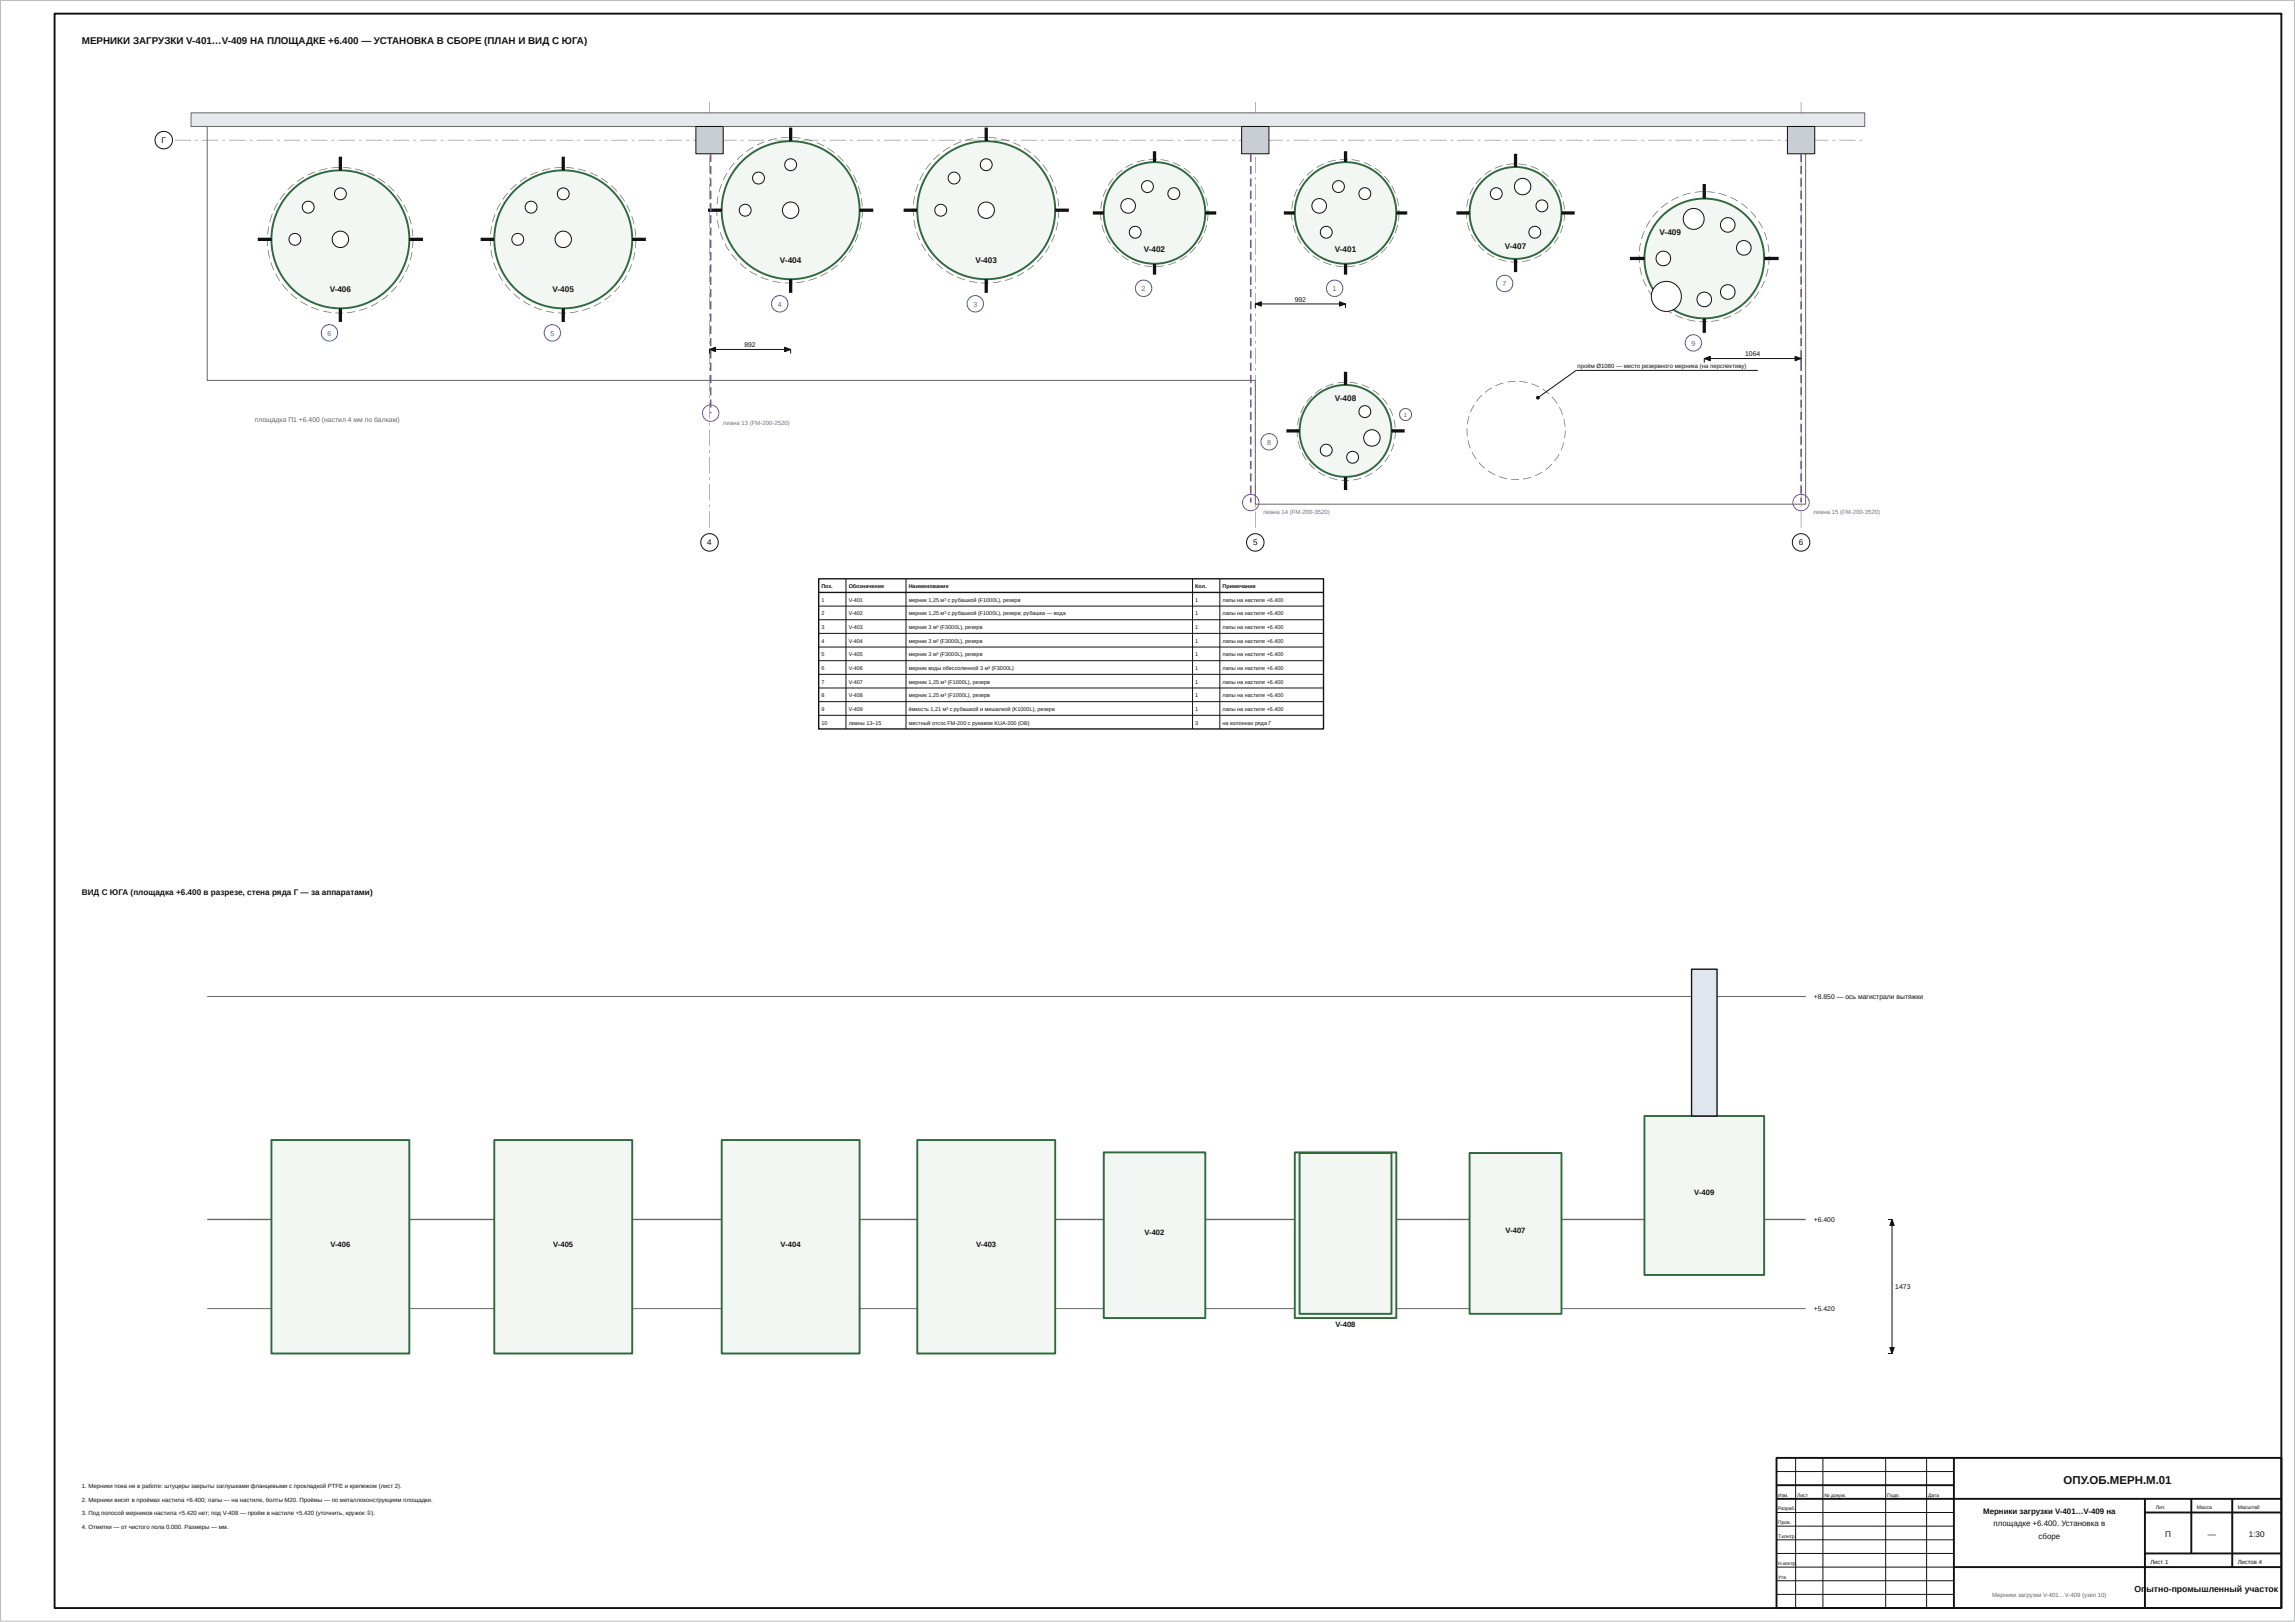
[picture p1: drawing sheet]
<svg xmlns="http://www.w3.org/2000/svg" width="841mm" height="594mm" viewBox="0 0 841 594" stroke-linecap="round" stroke-linejoin="round" font-family="sans-serif">
<defs><g id="words">
<text font-size="4.2" fill="#111" x="756.2" y="543.5">ОПУ.ОБ.МЕРН.М.01</text>
<text font-size="3.6" fill="#111" x="30" y="16">МЕРНИКИ ЗАГРУЗКИ V-401…V-409 НА ПЛОЩАДКЕ +6.400 — УСТАНОВКА В СБОРЕ (ПЛАН И ВИД С ЮГА)</text>
<g font-size="3.2" fill="#111">
<text x="782.2" y="583">Оп</text>
<text x="786.6" y="583">ытно-промышленный участок</text>
</g>
<g font-size="3" fill="#111">
<text x="59.2" y="52.4">Г</text>
<text x="608.2" y="85.9">V-409</text>
<text x="419.2" y="92.4">V-402</text>
<text x="489.1" y="92.4">V-401</text>
<text x="551.5" y="91.1">V-407</text>
<text x="285.8" y="96.2">V-404</text>
<text x="357.5" y="96.2">V-403</text>
<text x="120.8" y="106.9">V-406</text>
<text x="202.5" y="106.9">V-405</text>
<text x="489.1" y="146.7">V-408</text>
<text x="259.2" y="199.8">4</text>
<text x="459.2" y="199.8">5</text>
<text x="659.2" y="199.8">6</text>
<text x="30" y="328">ВИД С ЮГА (площадка +6.400 в разрезе, стена ряда Г — за аппаратами)</text>
<text x="793.4" y="563">П</text>
<text x="809" y="563">—</text>
<text x="824.1" y="563">1:30</text>
</g>
<g font-size="2.9" fill="#111">
<text x="726.7" y="554.4">Мерники загрузки V-401…V-409 на</text>
<text x="730.5" y="559">площадке +6.400. Установка в</text>
<text x="747" y="563.6">сборе</text>
</g>
<g font-size="2.8" fill="#111">
<text x="620.9" y="437.9">V-409</text>
<text x="419.4" y="452.4">V-402</text>
<text x="551.7" y="451.8">V-407</text>
<text x="121.1" y="456.7">V-406</text>
<text x="202.7" y="456.7">V-405</text>
<text x="286.1" y="456.7">V-404</text>
<text x="357.7" y="456.7">V-403</text>
<text x="489.4" y="486.2">V-408</text>
</g>
<g font-size="2.6" fill="#1f5fa8">
<text x="418.3" y="106.6">2</text>
<text x="488.3" y="106.6">1</text>
<text x="550.6" y="104.8">7</text>
<text x="285" y="112.3">4</text>
<text x="356.7" y="112.3">3</text>
<text x="120" y="122.9">6</text>
<text x="201.7" y="122.9">5</text>
<text x="619.8" y="126.6">9</text>
<text x="464.3" y="162.8">8</text>
</g>
<g font-size="2.5" fill="#111">
<text x="474.4" y="110.5">992</text>
<text x="272.8" y="127.2">892</text>
<text x="639.5" y="130.5">1064</text>
<text x="664.7" y="366">+8.850 — ось магистрали вытяжки</text>
<text x="664.7" y="447.7">+6.400</text>
<text x="694.5" y="472.1">1473</text>
<text x="664.7" y="480.3">+5.420</text>
</g>
<text font-size="2.5" fill="#666" x="93.3" y="154.7">площадка П1 +6.400 (настил 4 мм по балкам)</text>
<g font-size="2.2" fill="#111">
<text x="578.1" y="134.9">проём Ø1080 — место резервного мерника (на перспективу)</text>
<text x="30" y="545">1. Мерники пока не в работе: штуцеры закрыты заглушками фланцевыми с прокладкой PTFE и крепежом (лист 2).</text>
<text x="30" y="550">2. Мерники висят в проёмах настила +6.400; лапы — на настиле, болты M20. Проёмы — по металлоконструкциям площадки.</text>
<text x="30" y="555">3. Под полосой мерников настила +5.420 нет; под V-408 — проём в настиле +5.420 (уточнить, кружок ①).</text>
<text x="30" y="560">4. Отметки — от чистого пола 0.000. Размеры — мм.</text>
<text x="788" y="572.8">Лист 1</text>
<text x="820" y="572.8">Листов 4</text>
</g>
<g font-size="2.2" fill="#7a4fa0">
<text x="264.9" y="155.5">лиана 13 (FM-200-2520)</text>
<text x="462.8" y="188.3">лиана 14 (FM-200-3520)</text>
<text x="664.5" y="188.3">лиана 15 (FM-200-3520)</text>
</g>
<text font-size="2.2" fill="#c62828" x="514.5" y="152.6">1</text>
<text font-size="2.2" fill="#666" x="730" y="585">Мерники загрузки V-401…V-409 (узел 10)</text>
<g font-size="2" fill="#111">
<text x="301" y="215.4">Поз.</text>
<text x="311" y="215.4">Обозначение</text>
<text x="333" y="215.4">Наименование</text>
<text x="438" y="215.4">Кол.</text>
<text x="448" y="215.4">Примечание</text>
<text x="301" y="220.4">1</text>
<text x="311" y="220.4">V-401</text>
<text x="333" y="220.4">мерник 1,25 м³ с рубашкой (F1000L), резерв</text>
<text x="438" y="220.4">1</text>
<text x="448" y="220.4">лапы на настиле +6.400</text>
<text x="301" y="225.4">2</text>
<text x="311" y="225.4">V-402</text>
<text x="333" y="225.4">мерник 1,25 м³ с рубашкой (F1000L), резерв; рубашка — вода</text>
<text x="438" y="225.4">1</text>
<text x="448" y="225.4">лапы на настиле +6.400</text>
<text x="301" y="230.4">3</text>
<text x="311" y="230.4">V-403</text>
<text x="333" y="230.4">мерник 3 м³ (F3000L), резерв</text>
<text x="438" y="230.4">1</text>
<text x="448" y="230.4">лапы на настиле +6.400</text>
<text x="301" y="235.4">4</text>
<text x="311" y="235.4">V-404</text>
<text x="333" y="235.4">мерник 3 м³ (F3000L), резерв</text>
<text x="438" y="235.4">1</text>
<text x="448" y="235.4">лапы на настиле +6.400</text>
<text x="301" y="240.4">5</text>
<text x="301" y="245.4">6</text>
<text x="311" y="240.4">V-405</text>
<text x="311" y="245.4">V-406</text>
<text x="333" y="240.4">мерник 3 м³ (F3000L), резерв</text>
<text x="333" y="245.4">мерник воды обессоленной 3 м³ (F3000L)</text>
<text x="438" y="240.4">1</text>
<text x="438" y="245.4">1</text>
<text x="448" y="240.4">лапы на настиле +6.400</text>
<text x="448" y="245.4">лапы на настиле +6.400</text>
<text x="301" y="250.4">7</text>
<text x="311" y="250.4">V-407</text>
<text x="333" y="250.4">мерник 1,25 м³ (F1000L), резерв</text>
<text x="438" y="250.4">1</text>
<text x="448" y="250.4">лапы на настиле +6.400</text>
<text x="301" y="255.4">8</text>
<text x="311" y="255.4">V-408</text>
<text x="333" y="255.4">мерник 1,25 м³ (F1000L), резерв</text>
<text x="438" y="255.4">1</text>
<text x="448" y="255.4">лапы на настиле +6.400</text>
<text x="301" y="260.4">9</text>
<text x="311" y="260.4">V-409</text>
<text x="333" y="260.4">ёмкость 1,21 м³ с рубашкой и мешалкой (K1000L), резерв</text>
<text x="438" y="260.4">1</text>
<text x="448" y="260.4">лапы на настиле +6.400</text>
<text x="301" y="265.4">10</text>
<text x="311" y="265.4">лианы 13–15</text>
<text x="333" y="265.4">местный отсос FM-200 с рукавом KUA-200 (ОВ)</text>
<text x="438" y="265.4">3</text>
<text x="448" y="265.4">на колоннах ряда Г</text>
</g>
<g font-size="1.9" fill="#111">
<text x="790" y="552.8">Лит.</text>
<text x="805" y="552.8">Масса</text>
<text x="820" y="552.8">Масштаб</text>
</g>
<g font-size="1.8" fill="#111">
<text x="651.6" y="548.2">Изм.</text>
<text x="658.6" y="548.2">Лист</text>
<text x="668.6" y="548.2">№ докум.</text>
<text x="691.6" y="548.2">Подп.</text>
<text x="706.6" y="548.2">Дата</text>
<text x="651.6" y="553.2">Разраб.</text>
<text x="651.6" y="558.2">Пров.</text>
<text x="651.6" y="563.2">Т.контр.</text>
<text x="651.6" y="573.2">Н.контр</text>
<text x="658" y="573.2">.</text>
<text x="651.6" y="578.2">Утв.</text>
</g>
</g></defs>
<path d="M20 5h816v584h-816zM651 534h185v55h-185zM716 534v55M651 544h65M651 549h185M786 549v40M786 554h50M803 549v20M818 549v25M716 574h120M786 569h50" fill="none" stroke="#111" stroke-width=".7" stroke-linecap="butt"/>
<path d="M300 217h185" fill="none" stroke="#111" stroke-width=".5"/>
<path d="M.2 .2h840.6v593.6h-840.6z" fill="none" stroke="#bbb" stroke-width=".37"/>
<path d="M651 539h65M658 534v55M668 534v55M691 534v55M706 534v55M651 554h65M651 559h65M651 564h65M651 569h65M651 574h65M651 579h65M651 584h65" fill="none" stroke="#111" stroke-width=".37"/>
<path d="M259.9 37.3l.2 6zM259.9 44.8l.2 1zM259.9 47.3l.2 6zM259.9 54.8l.2 1zM259.9 57.3l.2 6zM259.9 64.8l.2 1zM259.9 67.3l.2 6zM259.9 74.8l.2 1zM259.9 77.3l.2 6zM259.9 84.8l.2 1zM259.9 87.3l.2 6zM259.9 94.8l.2 1zM259.9 97.3l.2 6zM259.9 104.8l.2 1zM259.9 107.3l.2 6zM259.9 114.8l.2 1zM259.9 117.3l.2 6zM259.9 124.8l.2 1zM259.9 127.3l.2 6zM259.9 134.8l.2 1zM259.9 137.3l.2 6zM259.9 144.8l.2 1zM259.9 147.3l.2 6zM259.9 154.8l.2 1zM259.9 157.3l.2 6zM259.9 164.8l.2 1zM259.9 167.3l.2 6zM259.9 174.8l.2 1zM259.9 177.3l.2 6zM259.9 184.8l.2 1zM259.9 187.3l.2 6z" fill="#666"/>
<circle cx="260" cy="198.7" r="3.2" fill="none" stroke="#111" stroke-width=".37"/>
<path d="M459.9 37.3l.2 6zM459.9 44.8l.2 1zM459.9 47.3l.2 6zM459.9 54.8l.2 1zM459.9 57.3l.2 6zM459.9 64.8l.2 1zM459.9 67.3l.2 6zM459.9 74.8l.2 1zM459.9 77.3l.2 6zM459.9 84.8l.2 1zM459.9 87.3l.2 6zM459.9 94.8l.2 1zM459.9 97.3l.2 6zM459.9 104.8l.2 1zM459.9 107.3l.2 6zM459.9 114.8l.2 1zM459.9 117.3l.2 6zM459.9 124.8l.2 1zM459.9 127.3l.2 6zM459.9 134.8l.2 1zM459.9 137.3l.2 6zM459.9 144.8l.2 1zM459.9 147.3l.2 6zM459.9 154.8l.2 1zM459.9 157.3l.2 6zM459.9 164.8l.2 1zM459.9 167.3l.2 6zM459.9 174.8l.2 1zM459.9 177.3l.2 6zM459.9 184.8l.2 1zM459.9 187.3l.2 6z" fill="#666"/>
<circle cx="460" cy="198.7" r="3.2" fill="none" stroke="#111" stroke-width=".37"/>
<path d="M659.9 37.3l.2 6zM659.9 44.8l.2 1zM659.9 47.3l.2 6zM659.9 54.8l.2 1zM659.9 57.3l.2 6zM659.9 64.8l.2 1zM659.9 67.3l.2 6zM659.9 74.8l.2 1zM659.9 77.3l.2 6zM659.9 84.8l.2 1zM659.9 87.3l.2 6zM659.9 94.8l.2 1zM659.9 97.3l.2 6zM659.9 104.8l.2 1zM659.9 107.3l.2 6zM659.9 114.8l.2 1zM659.9 117.3l.2 6zM659.9 124.8l.2 1zM659.9 127.3l.2 6zM659.9 134.8l.2 1zM659.9 137.3l.2 6zM659.9 144.8l.2 1zM659.9 147.3l.2 6zM659.9 154.8l.2 1zM659.9 157.3l.2 6zM659.9 164.8l.2 1zM659.9 167.3l.2 6zM659.9 174.8l.2 1zM659.9 177.3l.2 6zM659.9 184.8l.2 1zM659.9 187.3l.2 6z" fill="#666"/>
<circle cx="660" cy="198.7" r="3.2" fill="none" stroke="#111" stroke-width=".37"/>
<path d="M64 51.2l6 .2zM71.5 51.2l1 .2zM74 51.2l6 .2zM81.5 51.2l1 .2zM84 51.2l6 .2zM91.5 51.2l1 .2zM94 51.2l6 .2zM101.5 51.2l1 .2zM104 51.2l6 .2zM111.5 51.2l1 .2zM114 51.2l6 .2zM121.5 51.2l1 .2zM124 51.2l6 .2zM131.5 51.2l1 .2zM134 51.2l6 .2zM141.5 51.2l1 .2zM144 51.2l6 .2zM151.5 51.2l1 .2zM154 51.2l6 .2zM161.5 51.2l1 .2zM164 51.2l6 .2zM171.5 51.2l1 .2zM174 51.2l6 .2zM181.5 51.2l1 .2zM184 51.2l6 .2zM191.5 51.2l1 .2zM194 51.2l6 .2zM201.5 51.2l1 .2zM204 51.2l6 .2zM211.5 51.2l1 .2zM214 51.2l6 .2zM221.5 51.2l1 .2zM224 51.2l6 .2zM231.5 51.2l1 .2zM234 51.2l6 .2zM241.5 51.2l1 .2zM244 51.2l6 .2zM251.5 51.2l1 .2zM254 51.2l6 .2zM261.5 51.2l1 .2zM264 51.2l6 .2zM271.5 51.2l1 .2zM274 51.2l6 .2zM281.5 51.2l1 .2zM284 51.2l6 .2zM291.5 51.2l1 .2zM294 51.2l6 .2zM301.5 51.2l1 .2zM304 51.2l6 .2zM311.5 51.2l1 .2zM314 51.2l6 .2zM321.5 51.2l1 .2zM324 51.2l6 .2zM331.5 51.2l1 .2zM334 51.2l6 .2zM341.5 51.2l1 .2zM344 51.2l6 .2zM351.5 51.2l1 .2zM354 51.2l6 .2zM361.5 51.2l1 .2zM364 51.2l6 .2zM371.5 51.2l1 .2zM374 51.2l6 .2zM381.5 51.2l1 .2zM384 51.2l6 .2zM391.5 51.2l1 .2zM394 51.2l6 .2zM401.5 51.2l1 .2zM404 51.2l6 .2zM411.5 51.2l1 .2zM414 51.2l6 .2zM421.5 51.2l1 .2zM424 51.2l6 .2zM431.5 51.2l1 .2zM434 51.2l6 .2zM441.5 51.2l1 .2zM444 51.2l6 .2zM451.5 51.2l1 .2zM454 51.2l6 .2zM461.5 51.2l1 .2zM464 51.2l6 .2zM471.5 51.2l1 .2zM474 51.2l6 .2zM481.5 51.2l1 .2zM484 51.2l6 .2zM491.5 51.2l1 .2zM494 51.2l6 .2zM501.5 51.2l1 .2zM504 51.2l6 .2zM511.5 51.2l1 .2zM514 51.2l6 .2zM521.5 51.2l1 .2zM524 51.2l6 .2zM531.5 51.2l1 .2zM534 51.2l6 .2zM541.5 51.2l1 .2zM544 51.2l6 .2zM551.5 51.2l1 .2zM554 51.2l6 .2zM561.5 51.2l1 .2zM564 51.2l6 .2zM571.5 51.2l1 .2zM574 51.2l6 .2zM581.5 51.2l1 .2zM584 51.2l6 .2zM591.5 51.2l1 .2zM594 51.2l6 .2zM601.5 51.2l1 .2zM604 51.2l6 .2zM611.5 51.2l1 .2zM614 51.2l6 .2zM621.5 51.2l1 .2zM624 51.2l6 .2zM631.5 51.2l1 .2zM634 51.2l6 .2zM641.5 51.2l1 .2zM644 51.2l6 .2zM651.5 51.2l1 .2zM654 51.2l6 .2zM661.5 51.2l1 .2zM664 51.2l6 .2zM671.5 51.2l1 .2zM674 51.2l6 .2zM681.5 51.2l1 .2z" fill="#666"/>
<circle cx="60" cy="51.3" r="3.2" fill="none" stroke="#111" stroke-width=".37"/>
<path d="M75.9 46.3h585.8v138.4h-201.7v-45.4h-384.1z" fill="none" stroke="#666" stroke-width=".37"/>
<path d="M70 41.3h613.3v5h-613.3z" fill="#e5e8ec"/>
<path d="M70 41.3h613.3v5h-613.3z" fill="none" stroke="#666" stroke-width=".37"/>
<path d="M255 46.3h10v10h-10z" fill="#c9ced4"/>
<path d="M255 46.3h10v10h-10z" fill="none" stroke="#111" stroke-width=".37"/>
<path d="M455 46.3h10v10h-10z" fill="#c9ced4"/>
<path d="M455 46.3h10v10h-10z" fill="none" stroke="#111" stroke-width=".37"/>
<path d="M655 46.3h10v10h-10z" fill="#c9ced4"/>
<path d="M655 46.3h10v10h-10z" fill="none" stroke="#111" stroke-width=".37"/>
<path d="M512.1 82.4h.2l-.9 3-.3-.1zM510.5 86.7l.2 .1-1.5 2.6-.2-.2zM508.1 90.4l.2 .2-2.2 2.2-.1-.2zM502.3 95.2l2.5-1.6 .1 .2-2.5 1.6zM498.1 96.9l2.8-1 .1 .2-2.9 1zM493.7 97.5l2.9-.3v.3l-2.9 .3zM489.3 97.2l2.9 .3v.3l-2.9-.4zM485 95.8l2.8 1.1v.2l-2.9-1.1zM481.1 93.5l2.5 1.7-.1 .2-2.5-1.7zM477.7 90.5l.2-.1 2.1 2.2-.2 .1zM475.2 86.7l.2-.1 1.5 2.5-.2 .2zM473.7 82.3h.2l.9 2.9-.2 .1zM473.2 77.9h.3l.2 2.9h-.3zM473.7 73.5h.3l-.5 3h-.2zM475.3 69.1l.2 .2-1.1 2.8-.3-.1zM477.8 65.3l.2 .2-1.8 2.4-.2-.1zM478.8 64.2l2.3-2 .2 .2-2.3 2zM482.4 61.3l2.7-1.4 .1 .2-2.7 1.4zM486.5 59.3l3-.8v.3l-2.9 .7zM491 58.3l2.9-.1v.3l-2.9 .1zM495.3 58.3l3 .6v.3l-3-.6zM499.8 59.4l2.8 1.3-.2 .2-2.7-1.2zM503.9 61.5l2.4 1.8-.2 .2-2.4-1.8zM507.2 64.6l.2-.2 1.9 2.4-.2 .1zM509.9 68.2l.2-.1 1.3 2.7-.2 .1zM511.7 72.4l.3-.1 .6 3h-.2zM512.5 76.8h.3v.9l-.2 3.2h-.3z" fill="#666"/>
<circle cx="493.1" cy="78" r="18.6" fill="#f3f7f3"/>
<circle cx="493.1" cy="78" r="18.6" fill="none" stroke="#2f6b3a" stroke-width=".7" stroke-linecap="butt"/>
<path d="M493.1 55.4v4M470.5 78h4M511.7 78h4M493.1 96.6v4" fill="none" stroke="#111" stroke-width="1.2" stroke-linecap="butt"/>
<path d="M442.1 82.4h.2l-.9 3-.3-.1zM440.5 86.7l.2 .1-1.5 2.6-.2-.2zM438.1 90.4l.2 .2-2.2 2.2-.1-.2zM432.3 95.2l2.5-1.6 .1 .2-2.5 1.6zM428.1 96.9l2.8-1 .1 .2-2.9 1zM423.7 97.5l2.9-.3v.3l-2.9 .3zM419.3 97.2l2.9 .3v.3l-2.9-.4zM415 95.8l2.8 1.1v.2l-2.9-1.1zM411.1 93.5l2.5 1.7-.1 .2-2.5-1.7zM407.7 90.5l.2-.1 2.1 2.2-.2 .1zM405.2 86.7l.2-.1 1.5 2.5-.2 .2zM403.7 82.3h.2l.9 2.9-.2 .1zM403.2 77.9h.3l.2 2.9h-.3zM403.7 73.5h.3l-.5 3h-.2zM405.3 69.1l.2 .2-1.1 2.8-.3-.1zM407.8 65.3l.2 .2-1.8 2.4-.2-.1zM408.8 64.2l2.3-2 .2 .2-2.3 2zM412.4 61.3l2.7-1.4 .1 .2-2.7 1.4zM416.5 59.3l3-.8v.3l-2.9 .7zM421 58.3l2.9-.1v.3l-2.9 .1zM425.3 58.3l3 .6v.3l-3-.6zM429.8 59.4l2.8 1.3-.2 .2-2.7-1.2zM433.9 61.5l2.4 1.8-.2 .2-2.4-1.8zM437.2 64.6l.2-.2 1.9 2.4-.2 .1zM439.9 68.2l.2-.1 1.3 2.7-.2 .1zM441.7 72.4l.3-.1 .6 3h-.2zM442.5 76.8h.3v.9l-.2 3.2h-.3z" fill="#666"/>
<circle cx="423.1" cy="78" r="18.6" fill="#f3f7f3"/>
<circle cx="423.1" cy="78" r="18.6" fill="none" stroke="#2f6b3a" stroke-width=".7" stroke-linecap="butt"/>
<path d="M423.1 55.4v4M400.5 78h4M441.7 78h4M423.1 96.6v4" fill="none" stroke="#111" stroke-width="1.2" stroke-linecap="butt"/>
<path d="M387.5 81.3l.3 .1-.7 3-.3-.1zM386.4 85.8l.2 .1-1.2 2.8-.2-.1zM384.5 89.9l.3 .1-1.7 2.6-.2-.2zM382 93.6l.2 .2-2.1 2.3-.1-.2zM376.5 98.8l2.3-1.9 .2 .2-2.4 1.9zM372.6 101l2.6-1.4 .1 .2-2.6 1.5zM368.3 102.6l2.9-1 .1 .3-3 1zM363.8 103.4l3-.4v.2l-2.9 .5zM359.5 103.5h2.9v.3l-2.9-.1zM355.1 102.8l3 .5v.3l-3-.5zM350.8 101.4l2.8 1v.2l-2.9-1zM346.8 99.2l2.6 1.5-.1 .2-2.6-1.5zM343.2 96.4l2.4 2-.2 .2-2.3-2zM340 93.2l.2-.2 2 2.4-.2 .1zM337.6 89.3l.2-.1 1.5 2.6-.2 .2zM335.8 85.1l.2-.1 1.1 2.9-.2 .1zM334.8 80.6h.2l.6 3h-.2zM334.5 76.3h.3l.1 2.8-.3 .1zM335 71.9h.3l-.4 3-.3-.1zM336.3 67.4l.3 .1-1 2.9h-.2zM338.3 63.3l.2 .2-1.4 2.6-.2-.1zM341 59.6l.1 .2-1.8 2.4-.2-.2zM342.3 58.1l1.9-1.7 .2 .2-2.2 2-.2-.1zM345.4 55.4l2.6-1.6 .1 .2-2.5 1.6zM349.3 53l2.8-1.2 .1 .3-2.8 1.2zM353.6 51.3l3-.7v.3l-2.9 .7zM358.1 50.4l2.9-.2v.3l-2.9 .2zM362.4 50.2l2.9 .3v.3l-2.9-.3zM366.8 50.8l3 .8v.2l-3-.8zM371.3 52.1l2.7 1.3-.1 .2-2.7-1.2zM375.3 54.2l2.5 1.7-.1 .2-2.5-1.7zM379 56.9l2.2 2.1-.2 .2-2.1-2.1zM382 60.4l.2-.2 1.8 2.5-.2 .1zM384.5 64.1l.3-.1 1.3 2.7-.3 .1zM386.4 68.2l.2-.1 .9 3-.3 .1zM387.5 72.7l.3-.1 .3 3h-.3zM387.9 77h.2l-.1 2.9h-.3z" fill="#666"/>
<circle cx="361.4" cy="77" r="25.3" fill="#f3f7f3"/>
<circle cx="361.4" cy="77" r="25.3" fill="none" stroke="#2f6b3a" stroke-width=".7" stroke-linecap="butt"/>
<path d="M361.4 46.7v5M331.1 77h5M386.7 77h5M361.4 102.3v5" fill="none" stroke="#111" stroke-width="1.2" stroke-linecap="butt"/>
<path d="M315.5 81.3l.3 .1-.7 3-.3-.1zM314.4 85.8l.2 .1-1.2 2.8-.2-.1zM312.5 89.9l.3 .1-1.7 2.6-.2-.2zM310 93.6l.2 .2-2.1 2.3-.1-.2zM304.5 98.8l2.3-1.9 .2 .2-2.4 1.9zM300.6 101l2.6-1.4 .1 .2-2.6 1.5zM296.3 102.6l2.9-1 .1 .3-3 1zM291.8 103.4l3-.4v.2l-2.9 .5zM287.5 103.5h2.9v.3l-2.9-.1zM283.1 102.8l3 .5v.3l-3-.5zM278.8 101.4l2.8 1v.2l-2.9-1zM274.8 99.2l2.6 1.5-.1 .2-2.6-1.5zM271.2 96.4l2.4 2-.2 .2-2.3-2zM268 93.2l.2-.2 2 2.4-.2 .1zM265.6 89.3l.2-.1 1.5 2.6-.2 .2zM263.8 85.1l.2-.1 1.1 2.9-.2 .1zM262.8 80.6h.2l.6 3h-.2zM262.5 76.3h.3l.1 2.8-.3 .1zM263 71.9h.3l-.4 3-.3-.1zM264.3 67.4l.3 .1-1 2.9h-.2zM266.3 63.3l.2 .2-1.4 2.6-.2-.1zM269 59.6l.1 .2-1.8 2.4-.2-.2zM270.3 58.1l1.9-1.7 .2 .2-2.2 2-.2-.1zM273.4 55.4l2.6-1.6 .1 .2-2.5 1.6zM277.3 53l2.8-1.2 .1 .3-2.8 1.2zM281.6 51.3l3-.7v.3l-2.9 .7zM286.1 50.4l2.9-.2v.3l-2.9 .2zM290.4 50.2l2.9 .3v.3l-2.9-.3zM294.8 50.8l3 .8v.2l-3-.8zM299.3 52.1l2.7 1.3-.1 .2-2.7-1.2zM303.3 54.2l2.5 1.7-.1 .2-2.5-1.7zM307 56.9l2.2 2.1-.2 .2-2.1-2.1zM310 60.4l.2-.2 1.8 2.5-.2 .1zM312.5 64.1l.3-.1 1.3 2.7-.3 .1zM314.4 68.2l.2-.1 .9 3-.3 .1zM315.5 72.7l.3-.1 .3 3h-.3zM315.9 77h.2l-.1 2.9h-.3z" fill="#666"/>
<circle cx="289.7" cy="77" r="25.3" fill="#f3f7f3"/>
<circle cx="289.7" cy="77" r="25.3" fill="none" stroke="#2f6b3a" stroke-width=".7" stroke-linecap="butt"/>
<path d="M289.7 46.7v5M259.5 77h5M315 77h5M289.7 102.3v5" fill="none" stroke="#111" stroke-width="1.2" stroke-linecap="butt"/>
<path d="M232.5 92.3l.3 .1-.7 3-.3-.1zM231.4 96.8l.2 .1-1.2 2.8-.2-.1zM229.5 100.9l.3 .1-1.7 2.6-.2-.2zM227 104.6l.2 .2-2.1 2.3-.1-.2zM221.5 109.8l2.3-1.9 .2 .2-2.4 1.9zM217.6 112l2.6-1.4 .1 .2-2.6 1.5zM213.3 113.6l2.9-1 .1 .3-3 1zM208.8 114.4l3-.4v.2l-2.9 .5zM204.5 114.5h2.9v.3l-2.9-.1zM200.1 113.8l3 .5v.3l-3-.5zM195.8 112.4l2.8 1v.2l-2.9-1zM191.8 110.2l2.6 1.5-.1 .2-2.6-1.5zM188.2 107.4l2.4 2-.2 .2-2.3-2zM185 104.2l.2-.2 2 2.4-.2 .1zM182.6 100.3l.2-.1 1.5 2.6-.2 .2zM180.8 96.1l.2-.1 1.1 2.9-.2 .1zM179.8 91.6h.2l.6 3h-.2zM179.5 87.3h.3l.1 2.8-.3 .1zM180 82.9h.3l-.4 3-.3-.1zM181.3 78.4l.3 .1-1 2.9h-.2zM183.3 74.3l.2 .2-1.4 2.6-.2-.1zM186 70.6l.1 .2-1.8 2.4-.2-.2zM187.3 69.1l1.9-1.7 .2 .2-2.2 2-.2-.1zM190.4 66.4l2.6-1.6 .1 .2-2.5 1.6zM194.3 64l2.8-1.2 .1 .3-2.8 1.2zM198.6 62.3l3-.7v.3l-2.9 .7zM203.1 61.4l2.9-.2v.3l-2.9 .2zM207.4 61.2l2.9 .3v.3l-2.9-.3zM211.8 61.8l3 .8v.2l-3-.8zM216.3 63.1l2.7 1.3-.1 .2-2.7-1.2zM220.3 65.2l2.5 1.7-.1 .2-2.5-1.7zM224 67.9l2.2 2.1-.2 .2-2.1-2.1zM227 71.4l.2-.2 1.8 2.5-.2 .1zM229.5 75.1l.3-.1 1.3 2.7-.3 .1zM231.4 79.2l.2-.1 .9 3-.3 .1zM232.5 83.7l.3-.1 .3 3h-.3zM232.9 88h.2l-.1 2.9h-.3z" fill="#666"/>
<circle cx="206.4" cy="87.7" r="25.3" fill="#f3f7f3"/>
<circle cx="206.4" cy="87.7" r="25.3" fill="none" stroke="#2f6b3a" stroke-width=".7" stroke-linecap="butt"/>
<path d="M206.4 57.4v5M176.1 87.7h5M231.7 87.7h5M206.4 112.9v5" fill="none" stroke="#111" stroke-width="1.2" stroke-linecap="butt"/>
<path d="M150.9 92.3l.2 .1-.7 3-.2-.1zM149.7 96.8l.3 .1-1.2 2.8-.2-.1zM147.9 100.9l.2 .1-1.6 2.6-.2-.2zM145.3 104.6l.2 .2-2 2.3-.2-.2zM139.8 109.8l2.4-1.9 .2 .2-2.5 1.9zM135.9 112l2.6-1.4 .2 .2-2.7 1.5zM131.6 113.6l3-1 .1 .3-3 1zM127.2 114.4l2.9-.4 .1 .2-3 .5zM122.9 114.5h2.8v.3l-2.8-.1zM118.5 113.8l2.9 .5v.3l-3-.5zM114.1 112.4l2.9 1-.1 .2-2.9-1zM110.2 110.2l2.6 1.5-.1 .2-2.7-1.5zM106.6 107.4l2.3 2-.1 .2-2.4-2zM103.3 104.2l.2-.2 2 2.4-.2 .1zM100.9 100.3l.2-.1 1.5 2.6-.2 .2zM99.1 96.1l.3-.1 1.1 2.9-.3 .1zM98.1 91.6h.3l.5 3h-.2zM97.9 87.3h.2l.1 2.8-.2 .1zM98.4 82.9h.2l-.4 3-.2-.1zM99.7 78.4l.2 .1-.9 2.9h-.3zM101.6 74.3l.2 .2-1.3 2.6-.3-.1zM104.3 70.6l.2 .2-1.9 2.4-.2-.2zM105.7 69.1l1.9-1.7 .1 .2-2.2 2-.2-.1zM108.8 66.4l2.5-1.6 .2 .2-2.6 1.6zM112.7 64l2.7-1.2 .1 .3-2.7 1.2zM116.9 62.3l3-.7 .1 .3-3 .7zM121.4 61.4l2.9-.2v.3l-2.9 .2zM125.8 61.2l2.9 .3-.1 .3-2.9-.3zM130.2 61.8l3 .8-.1 .2-3-.8zM134.7 63.1l2.7 1.3-.2 .2-2.6-1.2zM138.7 65.2l2.5 1.7-.2 .2-2.5-1.7zM142.4 67.9l2.1 2.1-.1 .2-2.2-2.1zM145.4 71.4l.1-.2 1.8 2.5-.2 .1zM147.9 75.1l.2-.1 1.3 2.7-.2 .1zM149.7 79.2l.3-.1 .8 3-.2 .1zM150.9 83.7l.2-.1 .3 3h-.2zM151.2 88h.3l-.2 2.9h-.2z" fill="#666"/>
<circle cx="124.7" cy="87.7" r="25.3" fill="#f3f7f3"/>
<circle cx="124.7" cy="87.7" r="25.3" fill="none" stroke="#2f6b3a" stroke-width=".7" stroke-linecap="butt"/>
<path d="M124.7 57.4v5M94.5 87.7h5M150 87.7h5M124.7 112.9v5" fill="none" stroke="#111" stroke-width="1.2" stroke-linecap="butt"/>
<path d="M572.7 82.4h.2l-1 3-.2-.1zM571 86.6l.2 .1-1.7 2.5-.2-.1zM566.1 92.3l2.3-2.1 .1 .2-2.3 2.1zM562.2 94.5l2.7-1.4 .1 .2-2.7 1.4zM557.8 95.7l3-.7 .1 .3-3 .6zM553.5 95.8h2.9v.3l-2.9-.1zM549.1 94.7l2.9 .9v.2l-3-.8zM545.1 92.7l2.6 1.5-.1 .2-2.6-1.5zM541.6 89.8l.2-.2 2.1 2.2-.1 .1zM539.1 86l.2-.1 1.5 2.5-.2 .2zM537.6 81.6h.2l.9 2.9-.2 .1zM537.2 77.2h.3l.1 2.9h-.3zM538 72.8h.2l-.6 3h-.3zM539.8 68.6l.3 .1-1.4 2.7-.2-.1zM542.3 65.4l.4-.4 .2 .2-2 2.3-.2-.2zM543.9 64l2.5-1.8 .1 .3-2.5 1.7zM547.7 61.6l2.9-1.1 .1 .2-2.9 1.1zM552.1 60.2l3-.3v.2l-2.9 .3zM556.5 59.9l3 .5-.1 .2-2.9-.4zM561 60.8l2.8 1.2-.1 .2-2.8-1.2zM565.1 62.7l2.4 1.9-.1 .2-2.4-1.9zM568.4 65.9l.2-.2 1.9 2.4-.2 .1zM571.1 69.5l.2-.1 1.2 2.8-.2 .1zM572.7 73.8l.2-.1 .5 3h-.2zM573.2 78h.3l-.3 2.9h-.2z" fill="#666"/>
<circle cx="555.4" cy="78" r="16.8" fill="#f3f7f3"/>
<circle cx="555.4" cy="78" r="16.8" fill="none" stroke="#2f6b3a" stroke-width=".7" stroke-linecap="butt"/>
<path d="M555.4 56.3v4.9M533.7 78h4.8M572.2 78h4.8M555.4 94.8v4.9" fill="none" stroke="#111" stroke-width="1.2" stroke-linecap="butt"/>
<path d="M510.7 162.4h.2l-1 3-.2-.1zM509 166.6l.2 .1-1.7 2.5-.2-.1zM504.1 172.3l2.3-2.1 .1 .2-2.3 2.1zM500.2 174.5l2.7-1.4 .1 .2-2.7 1.4zM495.8 175.7l3-.7 .1 .3-3 .6zM491.5 175.8h2.9v.3l-2.9-.1zM487.1 174.7l2.9 .9v.2l-3-.8zM483.1 172.7l2.6 1.5-.1 .2-2.6-1.5zM479.6 169.8l.2-.2 2.1 2.2-.1 .1zM477.1 166l.2-.1 1.5 2.5-.2 .2zM475.6 161.6h.2l.9 2.9-.2 .1zM475.2 157.2h.3l.1 2.9h-.3zM476 152.8h.2l-.6 3h-.3zM477.8 148.6l.3 .1-1.4 2.7-.2-.1zM480.3 145.4l.4-.4 .2 .2-2 2.3-.2-.2zM481.9 144l2.5-1.8 .1 .3-2.5 1.7zM485.7 141.6l2.9-1.1 .1 .2-2.9 1.1zM490.1 140.2l3-.3v.2l-2.9 .3zM494.5 139.9l3 .5-.1 .2-2.9-.4zM499 140.8l2.8 1.2-.1 .2-2.8-1.2zM503.1 142.7l2.4 1.9-.1 .2-2.4-1.9zM506.4 145.9l.2-.2 1.9 2.4-.2 .1zM509.1 149.5l.2-.1 1.2 2.8-.2 .1zM510.7 153.8l.2-.1 .5 3h-.2zM511.2 158h.3l-.3 2.9h-.2z" fill="#666"/>
<circle cx="493.1" cy="157.8" r="16.8" fill="#f3f7f3"/>
<circle cx="493.1" cy="157.8" r="16.8" fill="none" stroke="#2f6b3a" stroke-width=".7" stroke-linecap="butt"/>
<path d="M493.1 136.2v4.8M471.4 157.8h4.8M509.9 157.8h4.8M493.1 174.7v4.8" fill="none" stroke="#111" stroke-width="1.2" stroke-linecap="butt"/>
<path d="M647.8 98.4h.2l-.7 3-.3-.1zM646.5 102.8l.2 .1-1.3 2.7-.2-.1zM644.5 106.8l.2 .1-1.8 2.5-.2-.2zM639.4 112.4l2.3-2 .1 .1-2.2 2.1zM635.7 114.9l2.5-1.6 .2 .2-2.6 1.6zM631.5 116.7l2.8-1.1 .1 .2-2.8 1.1zM627 117.6l3-.5 .1 .2-3 .5zM622.7 117.7h2.9v.3l-2.9-.1zM618.3 116.9l3 .6v.3l-3-.6zM614.1 115.3l2.7 1.2v.2l-2.9-1.2zM610.2 113l2.5 1.6-.1 .2-2.5-1.6zM606.7 110.1l.2-.2 2.1 2.1-.1 .2zM603.9 106.4l.3-.1 1.7 2.4-.2 .2zM602 102.3l.2-.1 1.2 2.7-.2 .2zM600.8 97.8h.3l.6 2.9-.2 .1zM600.5 93.4h.3l.1 2.9h-.3zM601 89l.3 .1-.5 2.9h-.2zM602.5 84.6l.2 .1-1 2.9-.3-.1zM604.6 80.6l.2 .2-1.5 2.5-.2-.1zM607.5 77.1l.2 .2-2 2.2-.2-.1zM608.7 76l2.4-1.8 .1 .2-2.4 1.8zM612.4 73.3l2.7-1.3 .1 .2-2.7 1.4zM616.5 71.4l3-.8 .1 .2-3 .9zM621 70.3l2.9-.2v.2l-2.9 .3zM625.4 70.1l2.9 .3v.2l-3-.3zM629.8 70.7l3 .9-.1 .2-3-.9zM634.2 72.1l2.7 1.4-.2 .2-2.6-1.3zM638.1 74.4l2.4 1.9-.1 .2-2.4-1.9zM641.5 77.5l.1-.2 2 2.4-.2 .1zM644.3 81.1l.2-.2 1.5 2.6-.2 .2zM646.4 85l.2-.1 1 3h-.2zM647.7 89.4h.3l.4 2.9-.3 .1zM648.2 93.8h.2l-.2 3.1h-.2z" fill="#666"/>
<circle cx="624.5" cy="94.7" r="21.9" fill="#f3f7f3"/>
<circle cx="624.5" cy="94.7" r="21.9" fill="none" stroke="#2f6b3a" stroke-width=".7" stroke-linecap="butt"/>
<path d="M624.5 67.4v5.3M597.3 94.7h5.3M646.5 94.7h5.3M624.5 116.6v5.3" fill="none" stroke="#111" stroke-width="1.2" stroke-linecap="butt"/>
<path d="M572.9 162l.2 .1-1 2.9-.2-.1zM571.2 166.3l.3 .1-1.7 2.5-.2-.1zM566.3 171.9l2.3-2 .2 .2-2.3 2zM562.5 174.2l2.6-1.4 .1 .2-2.6 1.4zM558.1 175.4l2.9-.7 .1 .2-3 .7zM553.7 175.5h2.9v.3l-2.9-.1zM549.3 174.4l3 .8-.1 .3-3-.8zM545.4 172.3l2.5 1.5-.1 .3-2.6-1.6zM541.8 169.5l.2-.2 2.2 2.1-.2 .2zM539.3 165.6l.2-.1 1.6 2.6-.2 .2zM537.8 161.3l.3-.1 .8 3-.2 .1zM537.5 156.9h.2l.1 2.9h-.2zM538.2 152.4l.3 .1-.7 3-.2-.1zM540.1 148.2l.2 .2-1.3 2.6-.3-.1zM542.6 145l.4-.3 .1 .1-2 2.3-.2-.1zM544.1 143.6l2.5-1.7 .1 .2-2.4 1.7zM548 141.2l2.9-1v.2l-2.8 1zM552.4 139.8l2.9-.3v.3l-2.9 .3zM556.7 139.6l3 .4v.3l-3-.5zM561.2 140.4l2.8 1.2-.1 .3-2.8-1.2zM565.3 142.4l2.5 1.9-.2 .2-2.4-1.9zM568.7 145.5l.2-.1 1.9 2.4-.3 .1zM571.3 149.2l.2-.1 1.2 2.8-.2 .1zM572.9 153.4h.3l.4 3h-.2zM573.4 157.7h.3l-.2 2.9h-.3z" fill="#666"/>
<path d="M644.1 135.7h-66.5l-14 10" fill="none" stroke="#111" stroke-width=".37"/>
<circle cx="563.6" cy="145.7" r=".5" fill="#111"/>
<circle cx="563.6" cy="145.7" r=".5" fill="none" stroke="#111" stroke-width=".37"/>
<circle cx="486" cy="85.1" r="2.17" fill="#fff"/>
<circle cx="486" cy="85.1" r="2.17" fill="none" stroke="#111" stroke-width=".37"/>
<circle cx="483.4" cy="75.4" r="2.67" fill="#fff"/>
<circle cx="483.4" cy="75.4" r="2.67" fill="none" stroke="#111" stroke-width=".37"/>
<circle cx="490.5" cy="68.3" r="2.17" fill="#fff"/>
<circle cx="490.5" cy="68.3" r="2.17" fill="none" stroke="#111" stroke-width=".37"/>
<circle cx="500.1" cy="70.9" r="2.17" fill="#fff"/>
<circle cx="500.1" cy="70.9" r="2.17" fill="none" stroke="#111" stroke-width=".37"/>
<circle cx="416" cy="85.1" r="2.17" fill="#fff"/>
<circle cx="416" cy="85.1" r="2.17" fill="none" stroke="#111" stroke-width=".37"/>
<circle cx="413.4" cy="75.4" r="2.67" fill="#fff"/>
<circle cx="413.4" cy="75.4" r="2.67" fill="none" stroke="#111" stroke-width=".37"/>
<circle cx="420.5" cy="68.3" r="2.17" fill="#fff"/>
<circle cx="420.5" cy="68.3" r="2.17" fill="none" stroke="#111" stroke-width=".37"/>
<circle cx="430.1" cy="70.9" r="2.17" fill="#fff"/>
<circle cx="430.1" cy="70.9" r="2.17" fill="none" stroke="#111" stroke-width=".37"/>
<circle cx="361.4" cy="77" r="3" fill="#fff"/>
<circle cx="361.4" cy="77" r="3" fill="none" stroke="#111" stroke-width=".37"/>
<circle cx="344.7" cy="77" r="2.17" fill="#fff"/>
<circle cx="344.7" cy="77" r="2.17" fill="none" stroke="#111" stroke-width=".37"/>
<circle cx="349.6" cy="65.2" r="2.17" fill="#fff"/>
<circle cx="349.6" cy="65.2" r="2.17" fill="none" stroke="#111" stroke-width=".37"/>
<circle cx="361.4" cy="60.3" r="2.17" fill="#fff"/>
<circle cx="361.4" cy="60.3" r="2.17" fill="none" stroke="#111" stroke-width=".37"/>
<circle cx="289.7" cy="77" r="3" fill="#fff"/>
<circle cx="289.7" cy="77" r="3" fill="none" stroke="#111" stroke-width=".37"/>
<circle cx="273.1" cy="77" r="2.17" fill="#fff"/>
<circle cx="273.1" cy="77" r="2.17" fill="none" stroke="#111" stroke-width=".37"/>
<circle cx="277.9" cy="65.2" r="2.17" fill="#fff"/>
<circle cx="277.9" cy="65.2" r="2.17" fill="none" stroke="#111" stroke-width=".37"/>
<circle cx="289.7" cy="60.3" r="2.17" fill="#fff"/>
<circle cx="289.7" cy="60.3" r="2.17" fill="none" stroke="#111" stroke-width=".37"/>
<circle cx="206.4" cy="87.7" r="3" fill="#fff"/>
<circle cx="206.4" cy="87.7" r="3" fill="none" stroke="#111" stroke-width=".37"/>
<circle cx="189.7" cy="87.7" r="2.17" fill="#fff"/>
<circle cx="189.7" cy="87.7" r="2.17" fill="none" stroke="#111" stroke-width=".37"/>
<circle cx="194.6" cy="75.9" r="2.17" fill="#fff"/>
<circle cx="194.6" cy="75.9" r="2.17" fill="none" stroke="#111" stroke-width=".37"/>
<circle cx="206.4" cy="71" r="2.17" fill="#fff"/>
<circle cx="206.4" cy="71" r="2.17" fill="none" stroke="#111" stroke-width=".37"/>
<circle cx="124.7" cy="87.7" r="3" fill="#fff"/>
<circle cx="124.7" cy="87.7" r="3" fill="none" stroke="#111" stroke-width=".37"/>
<circle cx="108.1" cy="87.7" r="2.17" fill="#fff"/>
<circle cx="108.1" cy="87.7" r="2.17" fill="none" stroke="#111" stroke-width=".37"/>
<circle cx="113" cy="75.9" r="2.17" fill="#fff"/>
<circle cx="113" cy="75.9" r="2.17" fill="none" stroke="#111" stroke-width=".37"/>
<circle cx="124.7" cy="71" r="2.17" fill="#fff"/>
<circle cx="124.7" cy="71" r="2.17" fill="none" stroke="#111" stroke-width=".37"/>
<circle cx="548.3" cy="70.9" r="2.17" fill="#fff"/>
<circle cx="548.3" cy="70.9" r="2.17" fill="none" stroke="#111" stroke-width=".37"/>
<circle cx="558" cy="68.3" r="3" fill="#fff"/>
<circle cx="558" cy="68.3" r="3" fill="none" stroke="#111" stroke-width=".37"/>
<circle cx="565" cy="75.4" r="2.17" fill="#fff"/>
<circle cx="565" cy="75.4" r="2.17" fill="none" stroke="#111" stroke-width=".37"/>
<circle cx="562.4" cy="85.1" r="2.17" fill="#fff"/>
<circle cx="562.4" cy="85.1" r="2.17" fill="none" stroke="#111" stroke-width=".37"/>
<circle cx="500.1" cy="150.8" r="2.17" fill="#fff"/>
<circle cx="500.1" cy="150.8" r="2.17" fill="none" stroke="#111" stroke-width=".37"/>
<circle cx="502.7" cy="160.4" r="3" fill="#fff"/>
<circle cx="502.7" cy="160.4" r="3" fill="none" stroke="#111" stroke-width=".37"/>
<circle cx="495.7" cy="167.5" r="2.17" fill="#fff"/>
<circle cx="495.7" cy="167.5" r="2.17" fill="none" stroke="#111" stroke-width=".37"/>
<circle cx="486" cy="164.9" r="2.17" fill="#fff"/>
<circle cx="486" cy="164.9" r="2.17" fill="none" stroke="#111" stroke-width=".37"/>
<circle cx="620.6" cy="80.2" r="3.8" fill="#fff"/>
<circle cx="620.6" cy="80.2" r="3.8" fill="none" stroke="#111" stroke-width=".37"/>
<circle cx="633.1" cy="82.4" r="2.67" fill="#fff"/>
<circle cx="633.1" cy="82.4" r="2.67" fill="none" stroke="#111" stroke-width=".37"/>
<circle cx="639" cy="90.8" r="2.67" fill="#fff"/>
<circle cx="639" cy="90.8" r="2.67" fill="none" stroke="#111" stroke-width=".37"/>
<circle cx="633.1" cy="106.9" r="2.67" fill="#fff"/>
<circle cx="633.1" cy="106.9" r="2.67" fill="none" stroke="#111" stroke-width=".37"/>
<circle cx="624.5" cy="109.7" r="2.67" fill="#fff"/>
<circle cx="624.5" cy="109.7" r="2.67" fill="none" stroke="#111" stroke-width=".37"/>
<circle cx="609.5" cy="94.7" r="2.67" fill="#fff"/>
<circle cx="609.5" cy="94.7" r="2.67" fill="none" stroke="#111" stroke-width=".37"/>
<circle cx="610.6" cy="108.6" r="5.5" fill="#fff"/>
<circle cx="610.6" cy="108.6" r="5.5" fill="none" stroke="#111" stroke-width=".37"/>
<g fill="none" stroke="#1f5fa8" stroke-width=".37">
<circle cx="285.7" cy="111.3" r="3"/>
<circle cx="357.4" cy="111.3" r="3"/>
<circle cx="419.1" cy="105.6" r="3"/>
<circle cx="489.1" cy="105.6" r="3"/>
<circle cx="551.4" cy="103.8" r="3"/>
<circle cx="120.7" cy="121.9" r="3"/>
<circle cx="202.4" cy="121.9" r="3"/>
<circle cx="620.5" cy="125.6" r="3"/>
<circle cx="465.1" cy="161.8" r="3"/>
</g>
<path d="M260.1 56.3h.6v3h-.6zM260.1 60.8h.6v3h-.6zM260.1 65.3h.6v3h-.6zM260.1 69.8h.6v3h-.6zM260.1 74.3h.6v3h-.6zM260.1 78.8h.6v3h-.6zM260.1 83.3h.6v3h-.6zM260.1 87.8h.6v3h-.6zM260.1 92.3h.6v3h-.6zM260.1 96.8h.6v3h-.6zM260.1 101.3h.6v3h-.6zM260.1 105.8h.6v3h-.6zM260.1 110.3h.6v3h-.6zM260.1 114.8h.6v3h-.6zM260.1 119.3h.6v3h-.6zM260.1 123.8h.6v3h-.6zM260.1 128.3h.6v3h-.6zM260.1 132.8h.6v3h-.6zM260.1 137.3h.6v3h-.6zM260.1 141.8h.6v3h-.6zM260.1 146.3h.6v3h-.6zM260.1 150.8h.6v.5h-.6z" fill="#7a4fa0"/>
<circle cx="260.4" cy="151.3" r="3" fill="none" stroke="#7a4fa0" stroke-width=".37"/>
<path d="M458 56.3h.6v3h-.6zM458 60.8h.6v3h-.6zM458 65.3h.6v3h-.6zM458 69.8h.6v3h-.6zM458 74.3h.6v3h-.6zM458 78.8h.6v3h-.6zM458 83.3h.6v3h-.6zM458 87.8h.6v3h-.6zM458 92.3h.6v3h-.6zM458 96.8h.6v3h-.6zM458 101.3h.6v3h-.6zM458 105.8h.6v3h-.6zM458 110.3h.6v3h-.6zM458 114.8h.6v3h-.6zM458 119.3h.6v3h-.6zM458 123.8h.6v3h-.6zM458 128.3h.6v3h-.6zM458 132.8h.6v3h-.6zM458 137.3h.6v3h-.6zM458 141.8h.6v3h-.6zM458 146.3h.6v3h-.6zM458 150.8h.6v3h-.6zM458 155.3h.6v3h-.6zM458 159.8h.6v3h-.6zM458 164.3h.6v3h-.6zM458 168.8h.6v3h-.6zM458 173.3h.6v3h-.6zM458 177.8h.6v3h-.6zM458 182.3h.6v1.8h-.6z" fill="#7a4fa0"/>
<circle cx="458.3" cy="184.1" r="3" fill="none" stroke="#7a4fa0" stroke-width=".37"/>
<path d="M659.7 56.3h.6v3h-.6zM659.7 60.8h.6v3h-.6zM659.7 65.3h.6v3h-.6zM659.7 69.8h.6v3h-.6zM659.7 74.3h.6v3h-.6zM659.7 78.8h.6v3h-.6zM659.7 83.3h.6v3h-.6zM659.7 87.8h.6v3h-.6zM659.7 92.3h.6v3h-.6zM659.7 96.8h.6v3h-.6zM659.7 101.3h.6v3h-.6zM659.7 105.8h.6v3h-.6zM659.7 110.3h.6v3h-.6zM659.7 114.8h.6v3h-.6zM659.7 119.3h.6v3h-.6zM659.7 123.8h.6v3h-.6zM659.7 128.3h.6v3h-.6zM659.7 132.8h.6v3h-.6zM659.7 137.3h.6v3h-.6zM659.7 141.8h.6v3h-.6zM659.7 146.3h.6v3h-.6zM659.7 150.8h.6v3h-.6zM659.7 155.3h.6v3h-.6zM659.7 159.8h.6v3h-.6zM659.7 164.3h.6v3h-.6zM659.7 168.8h.6v3h-.6zM659.7 173.3h.6v3h-.6zM659.7 177.8h.6v3h-.6zM659.7 182.3h.6v1.8h-.6z" fill="#7a4fa0"/>
<circle cx="660" cy="184.1" r="3" fill="none" stroke="#7a4fa0" stroke-width=".37"/>
<path d="M260 129.5v-1.5h29.7v1.5" fill="none" stroke="#111" stroke-width=".37"/>
<path d="M260 128l2.2-.8v1.6z" fill="#111"/>
<path d="M260 128l2.2-.8v1.6z" fill="none" stroke="#111" stroke-width=".37"/>
<path d="M287.5 127.2l2.2 .8-2.2 .8z" fill="#111"/>
<path d="M460 112.8v-1.5h33.1v1.5M287.5 127.2l2.2 .8-2.2 .8z" fill="none" stroke="#111" stroke-width=".37"/>
<path d="M460 111.3l2.2-.8v1.6z" fill="#111"/>
<path d="M460 111.3l2.2-.8v1.6z" fill="none" stroke="#111" stroke-width=".37"/>
<path d="M490.9 110.5l2.2 .8-2.2 .8z" fill="#111"/>
<path d="M490.9 110.5l2.2 .8-2.2 .8zM624.5 132.8v-1.5h35.5v1.5" fill="none" stroke="#111" stroke-width=".37"/>
<path d="M624.5 131.3l2.2-.8v1.6z" fill="#111"/>
<path d="M624.5 131.3l2.2-.8v1.6z" fill="none" stroke="#111" stroke-width=".37"/>
<path d="M657.8 130.5l2.2 .8-2.2 .8z" fill="#111"/>
<path d="M657.8 130.5l2.2 .8-2.2 .8z" fill="none" stroke="#111" stroke-width=".37"/>
<path d="M75.9 446.7h585.8" fill="none" stroke="#666" stroke-width=".5"/>
<path d="M75.9 365h585.8M75.9 479.3h585.8" fill="none" stroke="#666" stroke-width=".37"/>
<path d="M474.5 422.1h37.2v60.7h-37.2z" fill="#f3f7f3"/>
<path d="M474.5 422.1h37.2v60.7h-37.2z" fill="none" stroke="#2f6b3a" stroke-width=".7" stroke-linecap="butt"/>
<path d="M404.5 422.1h37.2v60.7h-37.2z" fill="#f3f7f3"/>
<path d="M404.5 422.1h37.2v60.7h-37.2z" fill="none" stroke="#2f6b3a" stroke-width=".7" stroke-linecap="butt"/>
<path d="M336.1 417.6h50.6v78.2h-50.6z" fill="#f3f7f3"/>
<path d="M336.1 417.6h50.6v78.2h-50.6z" fill="none" stroke="#2f6b3a" stroke-width=".7" stroke-linecap="butt"/>
<path d="M264.5 417.6h50.5v78.2h-50.5z" fill="#f3f7f3"/>
<path d="M264.5 417.6h50.5v78.2h-50.5z" fill="none" stroke="#2f6b3a" stroke-width=".7" stroke-linecap="butt"/>
<path d="M181.1 417.6h50.6v78.2h-50.6z" fill="#f3f7f3"/>
<path d="M181.1 417.6h50.6v78.2h-50.6z" fill="none" stroke="#2f6b3a" stroke-width=".7" stroke-linecap="butt"/>
<path d="M99.5 417.6h50.5v78.2h-50.5z" fill="#f3f7f3"/>
<path d="M99.5 417.6h50.5v78.2h-50.5z" fill="none" stroke="#2f6b3a" stroke-width=".7" stroke-linecap="butt"/>
<path d="M538.5 422.3h33.7v58.9h-33.7z" fill="#f3f7f3"/>
<path d="M538.5 422.3h33.7v58.9h-33.7z" fill="none" stroke="#2f6b3a" stroke-width=".7" stroke-linecap="butt"/>
<path d="M476.2 422.3h33.7v58.9h-33.7z" fill="#f3f7f3"/>
<path d="M476.2 422.3h33.7v58.9h-33.7z" fill="none" stroke="#2f6b3a" stroke-width=".7" stroke-linecap="butt"/>
<path d="M602.6 408.8h43.9v58.2h-43.9z" fill="#f3f7f3"/>
<path d="M602.6 408.8h43.9v58.2h-43.9z" fill="none" stroke="#2f6b3a" stroke-width=".7" stroke-linecap="butt"/>
<path d="M619.9 355h9.3v53.8h-9.3z" fill="#dfe6f0"/>
<path d="M619.9 355h9.3v53.8h-9.3z" fill="none" stroke="#111" stroke-width=".5"/>
<path d="M691.8 446.7h1.5v49.1h-1.5" fill="none" stroke="#111" stroke-width=".37"/>
<path d="M693.3 446.7l.8 2.2h-1.6z" fill="#111"/>
<path d="M693.3 446.7l.8 2.2h-1.6z" fill="none" stroke="#111" stroke-width=".37"/>
<path d="M692.5 493.6h1.6l-.8 2.2z" fill="#111"/>
<g fill="none" stroke="#111" stroke-width=".37">
<path d="M310 212v55M332 212v55M437 212v55M447 212v55M300 222h185M300 227h185M300 232h185M300 237h185M300 242h185M300 247h185M300 252h185M300 257h185"/>
<path d="M300 262h185M692.5 493.6h1.6l-.8 2.2z"/>
</g>
<path d="M300 212h185v55h-185z" fill="none" stroke="#111" stroke-width=".5"/>
<circle cx="515.1" cy="151.8" r="2.2" fill="none" stroke="#c62828" stroke-width=".37"/>
<use href="#words"/>
</svg>
